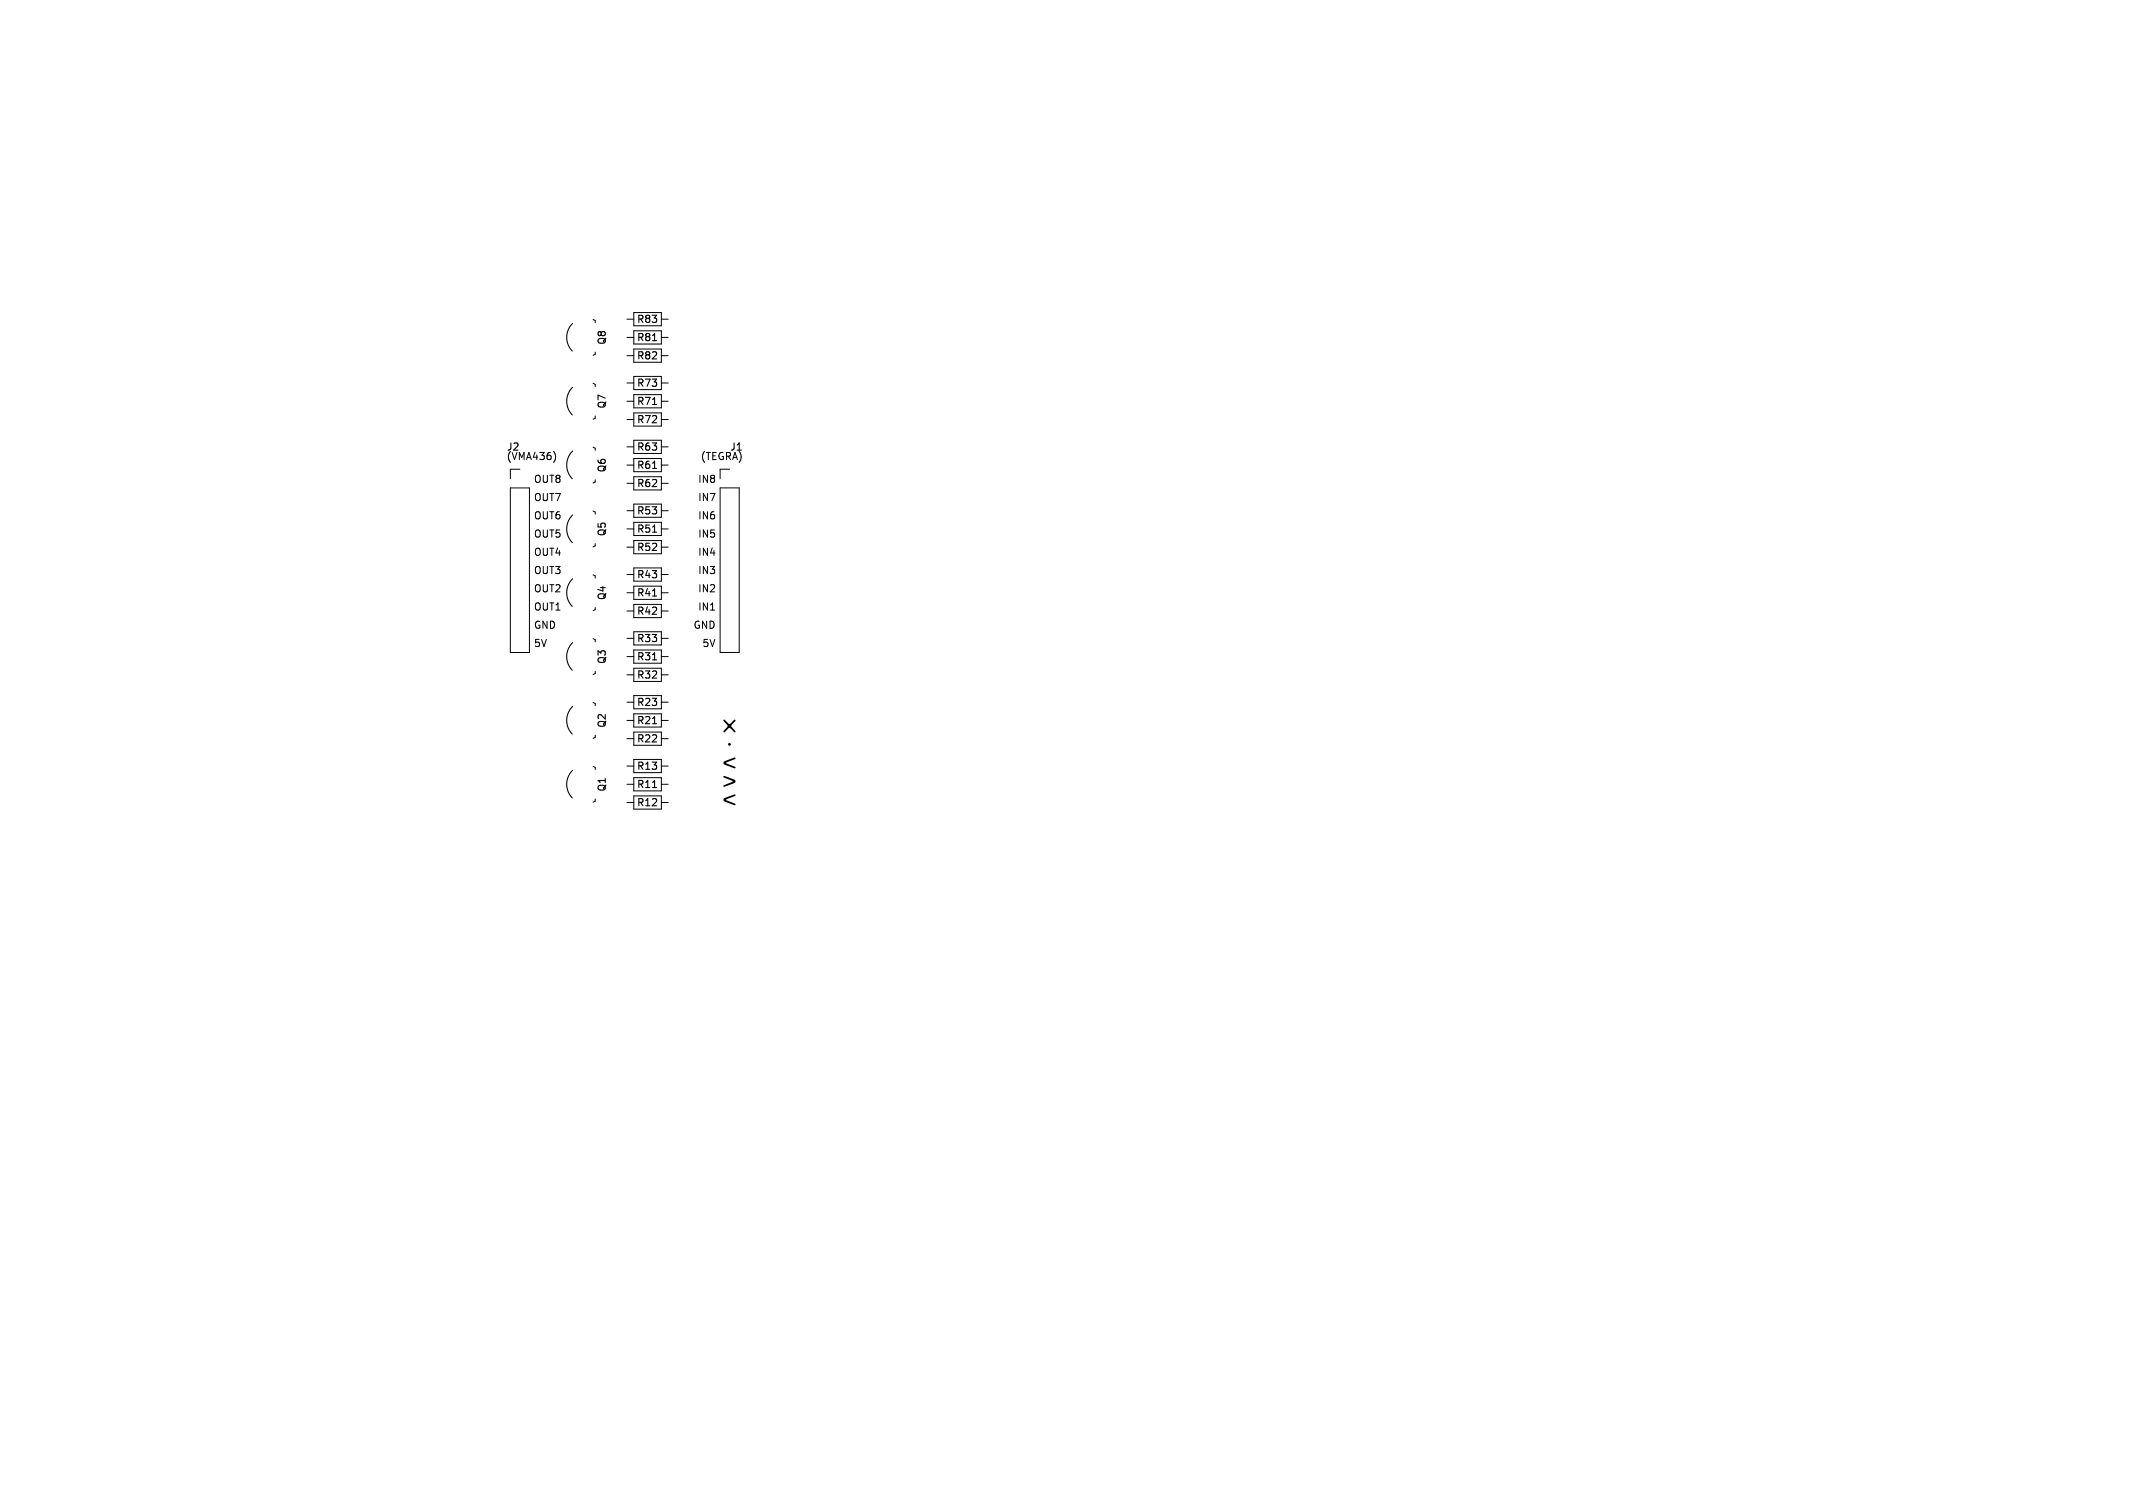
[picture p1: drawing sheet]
<svg xmlns="http://www.w3.org/2000/svg" width="297mm" height="210mm" viewBox="0 0 297 210" stroke-linecap="round" stroke-linejoin="round" font-family="sans-serif">
<defs><g id="words">
<g font-size="1.4">
<text x="88.6" y="45.2">R83</text>
<text x="88.6" y="47.7">R81</text>
<text x="84.5" y="48.1" transform="rotate(-90 84.5 48.1)">Q8</text>
<text x="88.6" y="50.3">R82</text>
<text x="84.5" y="57" transform="rotate(-90 84.5 57)">Q7</text>
<text x="88.6" y="54.1">R73</text>
<text x="88.6" y="59.1">R72</text>
<text x="88.6" y="56.6">R71</text>
<text x="70.5" y="64.1">(VMA436)</text>
<text x="70.5" y="63">J2</text>
<text x="84.5" y="65.9" transform="rotate(-90 84.5 65.9)">Q6</text>
<text x="88.6" y="63">R63</text>
<text x="88.6" y="65.5">R61</text>
<text x="97.5" y="64.1">(TEGRA)</text>
<text x="101.5" y="63">J1</text>
<text x="74.3" y="67.3">OUT8</text>
<text x="74.3" y="69.9">OUT7</text>
<text x="88.6" y="68">R62</text>
<text x="88.6" y="71.8">R53</text>
<text x="97.2" y="67.3">IN8</text>
<text x="97.2" y="69.9">IN7</text>
<text x="74.3" y="72.4">OUT6</text>
<text x="74.3" y="74.9">OUT5</text>
<text x="74.3" y="77.5">OUT4</text>
<text x="84.5" y="74.8" transform="rotate(-90 84.5 74.8)">Q5</text>
<text x="88.6" y="76.9">R52</text>
<text x="88.6" y="74.4">R51</text>
<text x="97.2" y="72.4">IN6</text>
<text x="97.2" y="74.9">IN5</text>
<text x="97.2" y="77.5">IN4</text>
<text x="74.3" y="80">OUT3</text>
<text x="74.3" y="82.6">OUT2</text>
<text x="84.5" y="83.7" transform="rotate(-90 84.5 83.7)">Q4</text>
<text x="88.6" y="80.7">R43</text>
<text x="88.6" y="83.3">R41</text>
<text x="97.2" y="80">IN3</text>
<text x="97.2" y="82.6">IN2</text>
<text x="74.3" y="85.1">OUT1</text>
<text x="74.3" y="87.6">GND</text>
<text x="88.6" y="85.8">R42</text>
<text x="88.6" y="89.6">R33</text>
<text x="96.5" y="87.6">GND</text>
<text x="97.2" y="85.1">IN1</text>
<text x="74.3" y="90.2">5V</text>
<text x="84.5" y="92.6" transform="rotate(-90 84.5 92.6)">Q3</text>
<text x="88.6" y="94.7">R32</text>
<text x="88.6" y="92.2">R31</text>
<text x="97.8" y="90.2">5V</text>
<text x="84.5" y="101.5" transform="rotate(-90 84.5 101.5)">Q2</text>
<text x="88.6" y="98.5">R23</text>
<text x="88.6" y="101.1">R21</text>
<text x="88.6" y="103.6">R22</text>
<text x="88.6" y="107.4">R13</text>
<text x="84.5" y="110.3" transform="rotate(-90 84.5 110.3)">Q1</text>
<text x="88.6" y="112.5">R12</text>
<text x="88.6" y="109.9">R11</text>
</g>
</g></defs>
<g fill="none" stroke="#000" stroke-width=".14">
<path d="M82.6 44.5l.3 .1v.3M82.6 53.4l.3 .1v.3M82.9 49v.3l-.3 .2M82.9 57.9v.3l-.3 .2M87.3 44.5h1M87.3 49.5h1M87.3 47h1M87.3 53.3h1M87.3 58.4h1M87.3 55.9h1M88.3 43.5h3.8v1.9h-3.8zM88.3 46.1h3.8v1.8h-3.8z"/>
<path d="M88.3 48.6h3.8v1.8h-3.8zM88.3 52.4h3.8v1.9h-3.8zM88.3 55h3.8v1.8h-3.8zM88.3 57.5h3.8v1.8h-3.8zM92.1 44.5h.9M92.1 49.5h.9M92.1 47h.9M92.1 53.3h.9M92.1 58.4h.9M92.1 55.9h.9M71.1 68h2.6v22.9h-2.6zM72.4 65.3h-1.3v1.4"/>
<path d="M77.1 62.9a1.18 1.18 0 0 1 0 1.4M82.6 62.3l.3 .1v.3M82.6 71.2l.3 .1v.3M82.9 66.8v.3l-.3 .2M82.9 75.7v.3l-.3 .2M87.3 62.2h1M87.3 67.3h1M87.3 64.8h1M87.3 71.1h1M87.3 76.2h1M87.3 73.7h1M88.3 61.3h3.8v1.8h-3.8z"/>
<path d="M88.3 63.9h3.8v1.8h-3.8zM88.3 66.4h3.8v1.8h-3.8zM88.3 70.2h3.8v1.8h-3.8zM88.3 72.7h3.8v1.9h-3.8zM88.3 75.3h3.8v1.8h-3.8zM88.3 79.1h3.8v1.8h-3.8zM92.1 62.2h.9M92.1 67.3h.9M92.1 64.8h.9M92.1 71.1h.9M92.1 76.2h.9M92.1 73.7h.9"/>
<path d="M100.3 67.9h2.6v23h-2.6zM101.6 65.3h-1.3v1.4M82.6 80l.3 .2v.3M82.6 88.9l.3 .2v.3M82.6 97.8l.3 .2v.3M82.9 84.6v.3l-.3 .2M82.9 93.5v.3l-.3 .1M87.3 80h1M87.3 85.1h1M87.3 82.6h1M87.3 88.9h1M87.3 94h1"/>
<path d="M87.3 91.4h1M87.3 97.8h1M88.3 81.6h3.8v1.9h-3.8zM88.3 84.2h3.8v1.8h-3.8zM88.3 88h3.8v1.8h-3.8zM88.3 90.5h3.8v1.9h-3.8zM88.3 93.1h3.8v1.8h-3.8zM88.3 96.9h3.8v1.8h-3.8zM88.3 99.4h3.8v1.8h-3.8zM92.1 80h.9M92.1 85.1h.9M92.1 82.6h.9"/>
<path d="M92.1 88.9h.9M92.1 94h.9M92.1 91.4h.9M92.1 97.8h.9M82.6 106.7l.3 .2v.3M82.9 102.4v.3l-.3 .1M82.9 111.3v.3l-.3 .1M87.3 102.9h1M87.3 100.3h1M87.3 106.7h1M87.3 111.8h1M87.3 109.2h1"/>
<path d="M88.3 102h3.8v1.8h-3.8zM88.3 105.8h3.8v1.8h-3.8zM88.3 108.3h3.8v1.8h-3.8zM88.3 110.8h3.8v1.9h-3.8zM92.1 102.9h.9M92.1 100.3h.9M92.1 106.7h.9M92.1 111.8h.9M92.1 109.2h.9"/>
</g>
<g fill="none" stroke="#000" stroke-width=".15">
<path d="M79.7 45a2.72 2.72 0 0 0 0 3.9M79.7 53.9a2.72 2.72 0 0 0 0 3.9M90.9 47.4h.5M90.9 56.3h.5M79.7 62.8a2.72 2.72 0 0 0 0 3.9M79.7 71.7a2.72 2.72 0 0 0 0 3.9M90.9 65.2h.5M90.9 74.1h.5M79.7 80.6a2.72 2.72 0 0 0 0 3.8M79.7 89.5a2.72 2.72 0 0 0 0 3.8M79.7 98.4a2.72 2.72 0 0 0 0 3.8M90.9 83h.5"/>
<path d="M90.9 91.9h.5M79.7 107.3a2.72 2.72 0 0 0 0 3.8M90.9 100.8h.5M90.9 109.7h.5"/>
</g>
<g fill="#000">
<path d="M100.8 108.1l.4 .1a2.06 2.06 0 0 1 1.2 .6l-.1 .2-1.3 .5a.15 .15 0 0 1-.2 0 .15 .15 0 0 1 .1-.2l1.1-.4v-.1l-.3-.2a1.46 1.46 0 0 1-1-.4zM100.7 100.3h.3a.77 .77 0 0 0 .7 .5l.6-.6 .1 .1v.1a1.06 1.06 0 0 0-.5 .8l.4 .5a.16 .16 0 0 1 .1 .1 .16 .16 0 0 1-.1 .2 .16 .16 0 0 1-.2-.1l-.1-.2a.39 .39 0 0 0-.4-.3 .39 .39 0 0 0-.4 .3l-.2 .2a.15 .15 0 0 1-.2 .1 .15 .15 0 0 1-.1-.2 .15 .15 0 0 1 .2-.1 .66 .66 0 0 0 .4-.7l-.6-.6zM100.8 106.1l1.3-.6a.16 .16 0 0 1 .2 0 .16 .16 0 0 1 .1 .2l-1.1 .4a.15 .15 0 0 0-.2 .2 .16 .16 0 0 0 .3 .1 1.42 1.42 0 0 1 1 .5l-.1 .1-1.1-.4a.41 .41 0 0 1-.4-.5zM100.8 111.2l1.4-.6 .2 .1a1.47 1.47 0 0 1-1 .5 .18 .18 0 0 0-.2 0 .18 .18 0 0 0-.1 .2l1.1 .5a.15 .15 0 0 1 .2 .1 .15 .15 0 0 1-.1 .2 .15 .15 0 0 1-.2-.1l-.2-.1a1.99 1.99 0 0 1-1.2-.6z"/>
<circle cx="101.6" cy="103.7" r=".2"/>
</g>
<use href="#words"/>
</svg>
